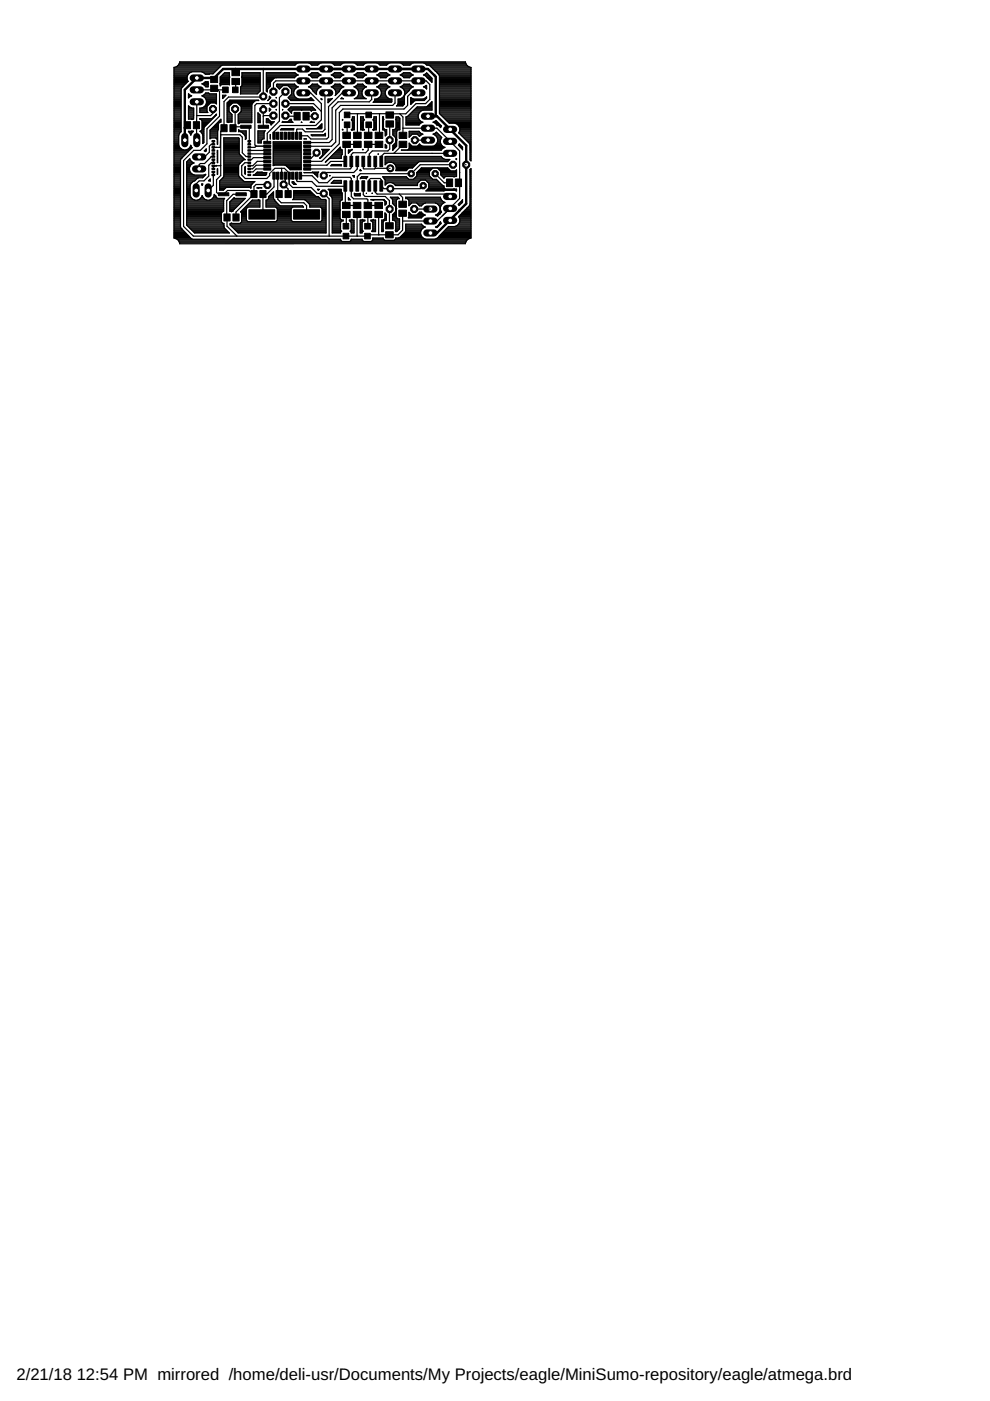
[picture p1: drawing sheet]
<svg xmlns="http://www.w3.org/2000/svg" width="210mm" height="297mm" viewBox="0 0 210 297" stroke-linecap="round" stroke-linejoin="round" font-family="sans-serif">
<defs><g id="words">
<g font-size="3.5">
<text x="3.5" y="292.5">2/21/18</text>
<text x="16.3" y="292.5">12:54 PM mirrored /home/deli-usr/Documents/My Projects/eagle/MiniSumo-repository/eagle/atmega.brd</text>
</g>
</g></defs>
<g fill="#000" stroke="#000" stroke-width=".21">
<path d="M44.7 16.2h1.4v1.3h-1.4zM44.7 18.1h1.4v1.3h-1.4zM47.2 18.5h1.2v1.1h-1.2zM49.3 18.5h1.2v1.1h-1.2zM49.2 14.7h1.6v1.3h-1.6zM49.2 16.6h1.6v1.3h-1.6zM39.1 25.8h1.3v1.5h-1.3zM41 25.8h1.3v1.5h-1.3zM44.9 36.9h.6v.3h-.6zM44.9 36.3h.6v.3h-.6zM44.9 35.6h.6v.3h-.6zM44.9 35h.6v.3h-.6z"/>
<path d="M44.9 34.4h.6v.2h-.6zM44.9 33.7h.6v.3h-.6zM44.9 33h.6v.3h-.6zM44.9 32.4h.6v.3h-.6zM44.9 31.7h.6v.3h-.6zM44.9 31.1h.6v.3h-.6zM44.9 30.5h.6v.3h-.6zM44.9 29.8h.6v.3h-.6zM46.8 26.4h1.4v1.5h-1.4zM48.7 26.4h1.4v1.5h-1.4zM52.6 36.9h.5v.3h-.5zM52.6 36.3h.5v.3h-.5z"/>
<path d="M52.6 35.6h.5v.3h-.5zM52.6 35h.5v.3h-.5zM52.6 34.4h.5v.2h-.5zM52.6 33.7h.5v.3h-.5zM52.6 33h.5v.3h-.5zM52.6 32.4h.5v.3h-.5zM52.6 31.7h.5v.3h-.5zM52.6 31.1h.5v.3h-.5zM52.6 30.5h.5v.3h-.5zM52.6 29.8h.5v.3h-.5zM51 26.6h2.2v.6h-2.2zM54.7 26.6h2.2v.6h-2.2z"/>
<path d="M55.9 35.6h1.5v.5h-1.5zM55.9 34.8h1.5v.5h-1.5zM55.9 34h1.5v.5h-1.5zM55.9 33.2h1.5v.5h-1.5zM55.9 32.4h1.5v.5h-1.5zM55.9 31.6h1.5v.5h-1.5zM55.9 30.8h1.5v.5h-1.5zM55.9 30h1.5v.5h-1.5zM57.8 36.5h.6v1.5h-.6zM57.8 28h.6v1.5h-.6zM58.6 36.5h.5v1.5h-.5zM58.6 28h.5v1.5h-.5z"/>
<path d="M59.5 36.5h.5v1.5h-.5zM59.5 28h.5v1.5h-.5zM60.2 36.5h.5v1.5h-.5zM60.2 28h.5v1.5h-.5zM61 36.5h.6v1.5h-.6zM61 28h.6v1.5h-.6zM61.8 36.5h.5v1.5h-.5zM61.8 28h.5v1.5h-.5zM62.7 36.5h.5v1.5h-.5zM62.7 28h.5v1.5h-.5zM62.3 23.8h1.3v1.6h-1.3zM63.4 36.5h.5v1.5h-.5z"/>
<path d="M63.4 28h.5v1.5h-.5zM64.2 23.8h1.4v1.6h-1.4zM64.4 30h1.5v.5h-1.5zM64.4 30.8h1.5v.5h-1.5zM64.4 31.6h1.5v.5h-1.5zM64.4 32.4h1.5v.5h-1.5zM64.4 33.2h1.5v.5h-1.5zM64.4 34h1.5v.5h-1.5zM64.4 34.8h1.5v.5h-1.5zM64.4 35.6h1.5v.5h-1.5zM72.9 33.1h.6v2.2h-.6zM72.9 38.3h.6v2.2h-.6z"/>
<path d="M73 25.9h1.2v1.2h-1.2zM73 23.8h1.2v1.2h-1.2zM72.7 30h1.6v1.3h-1.6zM72.7 28h1.6v1.4h-1.6zM74.2 33.1h.6v2.2h-.6zM74.2 38.3h.6v2.2h-.6zM75.5 33.1h.6v2.2h-.6zM75.5 38.3h.6v2.2h-.6zM75 30h1.6v1.3h-1.6zM75 28h1.6v1.4h-1.6zM76.7 33.1h.6v2.2h-.6zM76.7 38.3h.6v2.2h-.6z"/>
<path d="M78 33.1h.6v2.2h-.6zM78 38.3h.6v2.2h-.6zM77.6 25.9h1.2v1.2h-1.2zM77.6 23.8h1.2v1.2h-1.2zM77.3 30h1.6v1.3h-1.6zM77.3 28h1.6v1.4h-1.6zM79.3 33.1h.6v2.2h-.6zM79.3 38.3h.6v2.2h-.6zM80.5 33.1h.6v2.2h-.6zM80.5 38.3h.6v2.2h-.6zM79.5 30h1.7v1.3h-1.7zM79.5 28h1.7v1.4h-1.7z"/>
<path d="M81.8 25.6h1.6v1.3h-1.6zM81.8 23.7h1.6v1.3h-1.6zM84.6 30h1.6v1.3h-1.6zM84.6 28h1.6v1.4h-1.6zM94.7 38h1.3v1.6h-1.3zM96.5 38h1.4v1.6h-1.4zM46.3 40.9h2.2v.6h-2.2zM47.5 45.4h1.3v1.4h-1.3zM49.4 45.4h1.3v1.4h-1.3zM50 40.9h2.2v.6h-2.2zM53.2 40.4h1.3v1.5h-1.3zM55.1 40.4h1.3v1.5h-1.3z"/>
<path d="M52.8 44.5h5.5v2h-5.5zM58.5 40.4h1.3v1.5h-1.3zM60.4 40.4h1.3v1.5h-1.3zM62.3 44.5h5.5v2h-5.5zM72.7 47.4h1.2v1.2h-1.2zM72.7 49.5h1.2v1.2h-1.2zM72.6 42.9h1.6v1.3h-1.6zM72.6 44.8h1.6v1.3h-1.6zM74.9 42.9h1.6v1.3h-1.6zM74.9 44.8h1.6v1.3h-1.6zM77.3 47.4h1.2v1.2h-1.2zM77.3 49.5h1.2v1.2h-1.2z"/>
<path d="M77.2 42.9h1.6v1.3h-1.6zM77.2 44.8h1.6v1.3h-1.6zM79.5 42.9h1.6v1.3h-1.6zM79.5 44.8h1.6v1.3h-1.6zM81.8 47.2h1.6v1.3h-1.6zM81.8 49.1h1.6v1.3h-1.6zM84.6 42.7h1.6v1.3h-1.6zM84.6 44.6h1.6v1.3h-1.6z"/>
</g>
<g fill="none" stroke="#000" stroke-width=".21">
<path d="M45.2 31.2h.5M45.2 35.1h.7v.1M52.9 32.6h.1M52.9 35.8h.2M52.9 30.5h.1M52.9 30.4h.1M52.9 30.3h.1M52.9 30.1h.1M52.9 30h.1M52.9 30v.6M54.3 31h2.4M56.3 34.2h.4"/>
<path d="M57.9 36l-.7 .8M59.8 37.1l-.1 .2M61.3 37.3v1.7M61.4 36.7l-.1 .6M65.1 33.4l.1 .1M65.1 35.8h.2M65.1 35h.2M73.2 39v.4M78.3 38.1v.5M46.8 41.2h.6M73.2 43.3l.3 .3M90 44.2l.1 .1"/>
</g>
<g fill="none" stroke="#000" stroke-width=".25">
<path d="M36.9 18.4h1.9M36.9 19.9h1.5M36.9 19.7h1.5M36.9 15.7h3M36.9 19.5h1.5M36.9 19.3h1.5M36.9 19.1h1.5M36.9 18.8h1.5M36.9 18.6h1.6M36.9 18.2h2.1M36.9 17.9h2.3M36.9 17.7h2.5"/>
<path d="M36.9 17.5h2.7M36.9 17.3h3M36.9 17.1h2.9M36.9 16.8h2.8M36.9 16.6h2.8M36.9 16.4h2.8M36.9 16.2h2.8M36.9 16h2.9M36.9 15.5h3.3M36.9 15.3h3.7M36.9 15.1h8.8M36.9 14.8h9.1"/>
<path d="M36.9 14.6h9.3M36.9 14.4h9.5M37.3 14.2h9.3M37.7 13.9h9.2M37.9 13.7h24.7M38 13.5h24.9M38.1 13.3h60.6M38.5 18.6l-.1 .3v9M39.9 17.3h.1M39.9 17.3l-1.4 1.3M40 19.9l.6 .4-.6 .5zM40 19.9h.1"/>
<path d="M42.8 17.8l.7-.5h.6v1.1h-.5zM42.9 15.3h2.6M42.9 17.7h1.2M43.2 17.9h.9M43.3 15.5h2M43.3 17.5h.8M43.4 19.9h2.5v2.1l-.2-.2h-1.1l-.7 .8M43.4 18.2h.7M44.4 19.9l-.2-.2h-.6l-.4 .5-.4 .1a1.31 1.31 0 0 1 1 1.5 1.31 1.31 0 0 1-1.4 1.1v1h1.7l-.2-.3v-1M46.2 19l.3 .4v5.2l-2.6 2.7v3.2l-1.4 1.4h-1.4l-2.2 2.1v14l2.1 2.1h36.9l.3-.3h6.2l1-1v-3.6M46.7 14.2l-1.6 1.5h-1.6l-.8-.5h-2a1.33 1.33 0 0 0-.8 2.1M46.7 17.7h1.9"/>
<path d="M46.7 18.2h.1M46.7 17.9h.2M46.7 17.5h1.9M46.7 17.3h1.9M46.7 17.1h1.9M46.7 16.8h1.9M46.7 16.6h1.9M46.7 16.4h2M46.9 13.9l-.2 .3M46.9 16.2h1.7M47.1 16h1.5M47.3 15.7h1.3"/>
<path d="M47.5 15.5h1.1M47.6 18.9l.2 .1h-2.1l-.3-.3-.3 .3h-3.4M48.6 17.9h.1M48.6 16.4v-1h-1l-.9 .9v1.9M48.6 18l-1.6-.1-.3 .3M48.6 16.4v1.6M49.8 15.4h.2M50 17.3l-.1 1.7M51 19.7h3.7M51 19.5h3.9M51 19.3h4.2M51 19.1h4.2"/>
<path d="M51 18.8h4.2M51 18.6h4.2M51.1 18.4h4.1M51.3 18.2h3.9M51.3 16.4h3.9M51.3 16.4v-1h3.9v3.9M51.3 16.4v1.8M51.3 18.2l-.3 .2v1.5h3.5l.7-.6M51.3 15.7h3.9M51.3 17.9h3.9M51.3 17.7h3.9M51.3 17.5h3.9"/>
<path d="M51.3 17.3h3.9M51.3 17.1h3.9M51.3 16.8h3.9M51.3 16.6h3.9M51.3 16.2h3.9M51.3 16h3.9M51.3 15.5h3.9M55.8 14.6v6h-7.3l-1 .9v5.7l-.7 .7v9.3l-.9 .9v2.7l.5 .4h.4M56.5 18.4h.7M56.5 15.7h6.4M56.5 19.3h.2M56.5 19.1h.2"/>
<path d="M56.5 18.8h.2M56.5 18.6h.5M56.5 18.2h.8M56.5 17.9h.8M56.5 17.7h.8M56.5 17.5h.8M56.5 17.3h.9M56.5 17.1h1.1M56.5 16.8h1.4M56.5 16.6h1.6M56.5 16.4h6M56.5 16.2h6.2"/>
<path d="M56.5 16h6.6M56.5 15.5h6.1M57.4 17.3l-.1 1-.6 .6v.6l-.2-.2M58 19.4v-1.7l.5-.6h31.9l.7 .8v3.2l-.9 .9h-2l-2.2 2.1h-12.1l-.3 .3M58.1 16.6l4.3-.1 .4-.4 .4-.2-.7-.5h-6v3.9M58.1 16.6l-.7 .7M58.6 18.2h1.3M58.6 17.9h3.9M58.8 18.4h.9M59 18.6h.5M59.2 18.8h.1M60.5 19.4l-1.3 1.3v5l-2.5 2.6v1.9"/>
<path d="M61.1 18.2h1.6M61.3 18.4h1.9M61.5 18.6h1.3M61.7 18.8h.9M61.8 19.9h.5M61.8 19.7h.5M61.8 19.5h.5M61.8 19.3h.5M61.8 19.1h.6M62.8 18.6l.4-.2-.4-.2-.4-.4-3.8 .1v.4l.6 .6 .8-.8h1l.8 .8v1.1l-.7 .7 .6 .6h4.8l-.6-.6-.6 .3h-2l-.8-.6M62.8 18.6a1.32 1.32 0 0 0-.3 1.8M63.3 13.3l-.8 .5h-15.3l-.3 .1"/>
<path d="M64.3 19.7h1.5l2.3 2.3v3.4l-1.2 1.2h-7.5l-1.3 1.3v.9M65.3 13.3l.8 .5h1.3l.7-.5M65.4 15.9l.7-.5h1.3l.7 .5-.5 .2-.3 .4h-1.1l-.4-.4zM65.5 18.4h2.5M65.6 16h2.3M65.8 15.7h1.9M65.8 13.5h1.9M65.8 18.6l-.4-.2 .4-.2 .4-.4h1.1l.3 .4 .5 .2-.5 .2M65.8 18.6l1.3 1.4a1.32 1.32 0 0 1 .5-1.4M65.8 18.6h1.8M65.9 18.2h1.7M65.9 16.2h1.6"/>
<path d="M66 15.5h1.4M66 13.7h1.4M66.1 18.8h1.3M66.1 17.9h1.3M66.2 16.4h1.1M66.2 19.1h1M66.4 19.3h.8M66.6 19.5h.5M66.8 19.7h.3M67 19.9h.1M69.2 19.7l-.3 .2v7.5l-.5 .5h-3.7l-.6-.5h-1.1l-.1 1.4M70.2 13.3l.8 .5h1.2l.8-.5"/>
<path d="M70.2 15.9l.8-.5h1.2l.7 .5-.4 .2-.4 .4h-1.1zM70.3 18.4h2.5M70.4 16h2.3M70.6 15.7h1.9M70.6 13.5h1.9M70.6 18.6a1.24 1.24 0 0 1 .5 1.7l1.4-1.7M70.6 18.6l-.4-.2 .8-.6h1.1l.4 .4 .4 .2-.4 .2M70.7 18.6h1.8M70.7 18.2h1.7M70.8 16.2h1.6M70.8 15.5h1.5M70.8 13.7h1.5"/>
<path d="M70.9 18.8h1.3M71 17.9h1.2M71 16.4h1.1M71.1 19.1h1M71.1 19.3h.9M71.2 19.9h.2M71.2 19.7h.4M71.2 19.5h.6M74 19.7h-1.4l-2.9 2.9v6.5l-.4 .4h-3.4l-.7-.7h-1.5M75 13.3l.8 .5h1.2l.8-.5M75.1 15.9l.7-.5h1.2l.7 .5-.4 .2-.4 .4h-1zM75.1 18.4h2.5"/>
<path d="M75.2 16h2.4M75.4 15.7h1.9M75.4 13.5h1.9M75.5 18.6l-.4-.2 .8-.6h1l.4 .4 .4 .2-.4 .2M75.5 18.6a1.3 1.3 0 0 1 .3 1.8M75.5 18.6h1.8M75.5 18.2h1.7M75.6 16.2h1.6M75.7 15.5h1.4M75.7 13.7h1.4M75.7 18.8h1.4M75.8 17.9h1.2"/>
<path d="M75.8 16.4h1.2M75.9 19.1h1M76 19.3h.8M76 19.9h.8M76 19.7h.8M76 19.5h.8M77.3 18.6a1.3 1.3 0 0 0-.6 1.3 1.3 1.3 0 0 0 1 1h-2.6l.7-.5M78.8 19.7v1.4l-.5 .5h-6.6l-1.3 1.3v6.7l-.6 .6h-4.7M79.8 13.3l.8 .5h1.3l.4-.3M79.9 15.9l.7-.5h1.3l.8 .5-.4 .2-.4 .4h-1.2zM79.9 18.4h2.7M80 16h2.5"/>
<path d="M80.3 15.7h2M80.3 13.5h2M80.3 18.6a1.3 1.3 0 0 1 .4 1.8M80.3 18.6l-.4-.2 .8-.6h1.2l.4 .4 .4 .2a1.32 1.32 0 0 0-.8 2M80.3 18.6h1.9M80.4 18.2h1.8M80.4 16.2h1.7M80.5 15.5h1.5M80.5 13.7h1.5M80.5 18.8h1.5M80.6 17.9h1.4M80.6 16.4h1.3"/>
<path d="M80.7 19.1h1.2M80.8 19.3h.9M80.9 19.9h.8M80.9 19.7h.8M80.9 19.5h.8M82.7 13.3l-.4 .2M83.8 19.7l.1 .1-.1 .1v1.9l-.6 .6h-11l-1 1v6.7l-.9 .9h-5.2M84.8 13.3l.4 .2M84.8 15.9l.8-.5h1.3l.7 .5-.4 .2-.4 .4h-1.2zM84.9 18.4h2.6M85 16h2.5M85.2 15.7h2"/>
<path d="M85.2 13.5h2M85.2 18.6l-.4-.2 .8-.6h1.2l.4 .4 .4 .2-.4 .2M85.2 18.6a1.3 1.3 0 0 1 .4 1.8M85.3 18.6h1.9M85.3 18.2h1.8M85.4 16.2h1.7M85.4 15.5h1.6M85.4 13.7h1.6M85.5 18.8h1.5M85.6 17.9h1.3M85.6 16.4h1.3M85.6 19.1h1.2"/>
<path d="M85.7 19.3h1M85.8 19.9h.2M85.8 19.7h.4M85.8 19.5h.6M87.2 18.6l-1.5 1.7v1.8l-.3 .4h-1.3l.3-.5v-1l.8-.2 .4-.4M87.7 13.3l-.8 .5h-1.3l-.4-.3M88.7 19.7h-1.5l-.8 .7v2l-.7 .7h-13l-.8 .8v6.6l-3.7 3.7h-3.1M89.7 13.3l.8 .5 .7 .1M89.9 18.4h.5M89.9 16h1.1M90.2 15.7h.5M90.2 13.5h8.6"/>
<path d="M90.2 18.6h.2M90.3 18.2h.1M90.3 16.2h.9M90.4 15.5h.1M90.4 13.7h8.5M90.4 18.2v-.1l-.6 .3 .4 .2M90.4 18.2v.7l-.2-.3M90.4 18.8h.1M90.5 16.4h.9M90.7 16.6l-.9-.7 .7-.4 1.1 1.1M90.7 16.6l.9 .9v-.9M90.7 16.6h.9"/>
<path d="M91 16.8h.6M91.2 13.9l1.5 1.6M91.2 17.1h.4M91.2 13.9h7.9M91.4 14.2h8.1M91.4 17.3h.2M91.6 14.4h8.3M91.8 14.6h8.1M92.1 14.8h7.8M92.1 15.8v.2M92.3 15.1h7.6M92.6 15.3h7.3"/>
<path d="M92.7 15.5l.1 .1M92.7 15.5h7.2M92.8 15.6l.4 .5v8l2 2h1.3a1.33 1.33 0 0 1 .8 2.1M92.8 15.6h.1M93 15.7h6.9M93.1 16h6.8M93.2 18.4h6.7M93.2 19.9h6.7M93.2 19.7h6.7M93.2 19.5h6.7M93.2 19.3h6.7M93.2 19.1h6.7"/>
<path d="M93.2 18.8h6.7M93.2 18.6h6.7M93.2 18.2h6.7M93.2 17.9h6.7M93.2 17.7h6.7M93.2 17.5h6.7M93.2 17.3h6.7M93.2 17.1h6.7M93.2 16.8h6.7M93.2 16.6h6.7M93.2 16.4h6.7M93.2 16.2h6.7"/>
<path d="M98.9 13.7l.4 .4 .6 .2v19.8l-.2-.2v-3.2l-.2-.3-2.2-2.2M98.9 13.7l-.2-.6h-60.6a1.29 1.29 0 0 1-1.2 1.2v36.2a1.28 1.28 0 0 1 1.2 1.2h60.6l.2-.6M36.9 36.8h1.4M36.9 36.6h1.4M36.9 34.2h1.4M36.9 32.6h2.5M36.9 30.6h1M36.9 33.3h1.9M36.9 35.1h1.4M36.9 38.4h1.4M36.9 29.7h1M36.9 32.4h2.7"/>
<path d="M36.9 39.5h1.4M36.9 37.3h1.4M36.9 26.6h1.5M36.9 27.9h1.5M36.9 22.4h1.5M36.9 24.8h1.5M36.9 27.5h1.5M36.9 34.6h1.4M36.9 20.2h1.5M36.9 29.3h1M36.9 37.5h1.4M36.9 38.2h1.4"/>
<path d="M36.9 31.7h1.9M36.9 26h1.5M36.9 34.4h1.4M36.9 27.3h1.5M36.9 23.9h1.5M36.9 27.7h1.5M36.9 25.3h1.5M36.9 36.2h1.4M36.9 21.3h1.5M36.9 26.2h1.5M36.9 39.9h1.4M36.9 39.7h1.4"/>
<path d="M36.9 39.3h1.4M36.9 39.1h1.4M36.9 38.8h1.4M36.9 38.6h1.4M36.9 37.9h1.4M36.9 37.7h1.4M36.9 37h1.4M36.9 36.4h1.4M36.9 35.9h1.4M36.9 35.7h1.4M36.9 35.5h1.4M36.9 35.3h1.4"/>
<path d="M36.9 34.8h1.4M36.9 34h1.4M36.9 33.7h1.5M36.9 33.1h2.1M36.9 32.8h2.3M36.9 32.2h3M36.9 31.9h3.2M36.9 31.5h1.5M36.9 31.3h1.2M36.9 31.1h1.1M36.9 30.8h1M36.9 30.4h1"/>
<path d="M36.9 30.2h1M36.9 30h1M36.9 29.5h1M36.9 29.1h1M36.9 28.8h1M36.9 28.6h1M36.9 28.4h1.1M36.9 28.2h1.2M36.9 27.1h1.5M36.9 26.8h1.5M36.9 26.4h1.5M36.9 25.7h1.5"/>
<path d="M36.9 25.5h1.5M36.9 25.1h1.5M36.9 24.6h1.5M36.9 24.4h1.5M36.9 24.2h1.5M36.9 23.7h1.5M36.9 23.5h1.5M36.9 23.3h1.5M36.9 23.1h1.5M36.9 22.8h1.5M36.9 22.6h1.5M36.9 22.2h1.5"/>
<path d="M36.9 21.9h1.5M36.9 21.7h1.5M36.9 21.5h1.5M36.9 21.1h1.5M36.9 20.8h1.5M36.9 20.6h1.5M36.9 20.4h1.5M38.4 27.9l-.5 .8v2a1.31 1.31 0 0 0 1.2 1.1 1.31 1.31 0 0 0 1.3-1l.3 .5M38.6 33.5l-.3 .4v14.2M38.6 33.5h-1.7M39.6 36.8h1.1M39.6 36.6h.8"/>
<path d="M39.6 35.1h.8M39.6 38.4h1.6M39.6 39.5h.7M39.6 37.3h3.8M39.6 34.6h1.4M39.6 37.5h3.6M39.6 38.2h1.9M39.6 31.7h.7M39.6 34.4h1.2M39.6 36.2h.6M39.6 39.9h.7M39.6 39.7h.7"/>
<path d="M39.6 39.3h.7M39.6 39.1h.8M39.6 38.8h1M39.6 38.6h1.2M39.6 37.9h2.1M39.6 37.7h2.4M39.6 37h1.5M39.6 36.4h.7M39.6 35.9h.6M39.6 35.7h.6M39.6 35.5h.6M39.6 35.3h.7"/>
<path d="M39.6 34.8h1M39.7 34.2h.8M40 24.8h1.1M40 20.2h.3M40 23.9h1.1M40 22.4l.7 .5h.4l-.1 2.4h-1zM40 27.8l1 .1-.4 .3-.2 .4zM40 34h.3M40 25.1h1M40 24.6h1.1M40 24.4h1.1M40 24.2h1.1"/>
<path d="M40 23.7h1.1M40 23.5h1.1M40 23.3h1.1M40 23.1h1.1M40 22.8h.6M40 22.6h.2M40 20.6h.1M40 20.4h.5M40 27.9h.9M40 31.5h.5M40.2 33.7h.1M40.2 31.3h.5"/>
<path d="M40.2 28.2h.5M40.3 31.1h.3M40.3 28.4h.3M40.4 30.8h.1M40.4 28.6h.1M40.5 31.5l-1.9 2M40.5 31.5h.1M40.6 25.3h.2M40.7 31.3l-.2 .2M40.7 31.3h.1M40.7 34.4l.4 .1a1.31 1.31 0 0 0-1 1.4 1.31 1.31 0 0 0 1.1 1.2h2.4M40.7 34.4l-.5-.7-.6 .6v13.4"/>
<path d="M41.7 24.5v5.2M41.7 21.6v2.9M42.4 23.7h1.5M42.4 23.5h1.5M42.4 23.3h1.5M42.4 23.1h1.5M42.5 25.3l.3 .3v1.9M42.5 27.9h.7M42.6 27.7h.6M42.8 39h.2l-.1 .3zM42.8 39.1h.2M42.8 28.2h.4"/>
<path d="M42.8 25.5h1.9M42.8 26.6h.8M42.8 27.5h.4M42.8 26h1.5M42.8 27.3h.4M42.8 26.2h1.3M42.8 27.1h.5M42.8 26.8h.6M42.8 26.4h1.1M42.8 25.7h1.7M42.9 39.3h.1M42.9 28.4h.3"/>
<path d="M42.9 22.8h1M43 20.4h2.9M43 28.6h.2M43 29.7h.2M43 29.3h.2M43 30.4h.1M43 30.2h.2M43 30h.2M43 29.5h.2M43 29.1h.2M43 28.8h.2M43.2 20.2h2.7"/>
<path d="M43.3 22.6h.6M43.3 20.6h2.6M43.3 31.9h.4M43.4 37h.2M43.5 22.4h.6M43.6 20.8h2.3M43.6 31.7h.1M43.6 37.1l-.6 .6-1.1 .1-1.4 1.1-.2 .5v2a1.31 1.31 0 0 0 1.3 1.1 1.31 1.31 0 0 0 1.3-1 1.3 1.3 0 0 0 1.4 1 1.3 1.3 0 0 0 1.1-1.3l.4 .5M43.6 22.2h.7M43.7 21.1h2.2M43.7 31.6l-.1 .5-.3-.1zM43.8 21.3h2.1"/>
<path d="M43.8 21.9h.7M43.8 21.7h2.1M43.8 21.5h2.1M44.2 38.3l.4-.3v.4zM44.4 38.2h.2M44.5 38.4h.1M44.5 27.9h1.6M44.5 29.3h1.6M44.5 27.7h1.7M44.5 29.1h1.6M44.5 28.8h1.6M44.5 28.6h1.6"/>
<path d="M44.5 28.4h1.6M44.5 28.2h1.6M44.6 27.5h1.6M44.9 33.2l-1.5 1.5h-.9l-.3 .2v.9M44.9 27.3h1.4M45 25.3l-2.6-.1h2.4l1.1-1v.2l-2.6 2.5-.1 3.3-.2 .2v-1.7l-.2-.5-.4-.4 .4-.3M45 25.1h.2M45.1 27.1h1.2M45.1 23.1v.9l-.5 .5h-2.9M45.2 32.6v.6h-.5M45.2 35.1l.7 .1M45.2 30v.6h-.4l-.4 .4v1.3l-1 1h-1.2"/>
<path d="M45.2 33.8v.7h-.4l-.5 .6v2.2l-1.1 1.1h-1l-.6 .6v1.4M45.2 35.1v.7M45.2 36.4v2.9l-1.1 1.1M45.3 24.8h.1M45.3 26.8h1M45.5 24.6h.1M45.5 26.6h.8M45.7 24.4h.2M45.7 24.4h.1M45.7 26.4h.6M45.8 21.9h.1M45.9 31.2v.1"/>
<path d="M46 26.2h.4M46 29.5h.1M46.1 36.8h.1M46.1 36.6h.1M46.1 34.2h.1M46.1 32.6h.1M46.1 31.9v2.6zM46.1 35.8v1.2zM46.1 33.3h.1M46.1 29.7h.1M46.1 32.4h.1M46.1 34.4h.1"/>
<path d="M46.1 36.2h.1M46.1 33.5h.1M46.1 36.4h.1M46.1 35.9h.1M46.1 34h.1M46.1 33.7h.1M46.1 33.1h.1M46.1 32.8h.1M46.1 32.2h.1M46.1 31.9h.1M46.1 30.4h.1M46.1 30.2h.1"/>
<path d="M46.1 30h.1M46.1 34.5h.1M46.2 26h.4M46.2 27.5l-.1 3.1v-1l-.3-.3M46.2 27.5l.1-1.3 .5-.3v-.6l-2.3 2.3v1.8l.2-.1M46.4 25.7h.4M46.6 38.4v1.9h.7l.8-.6h4.7M46.6 38.4h5M46.6 39.5h6.6M46.6 39.9h1.1M46.6 39.7h6.1M46.6 39.3h6.7"/>
<path d="M46.6 39.1h6.8M46.6 38.8h7M46.6 38.6h7.3M46.6 25.5h.2M46.7 31.2h-1.5v.7M46.8 38.2h4.6M46.8 28.6h4.1l.5 .5v3.3l.8 .8h.7M46.8 35.1h-1.6M47 37.9h4.2M47.2 20.2h.7l-.7 .7zM47.2 20.8h.1M47.2 20.6h.3"/>
<path d="M47.2 20.4h.5M47.2 37.7h3.7M47.4 37.5h3.3M47.5 36.8h3.1M47.5 36.6h3.1M47.5 34.2h3.8M47.5 32.6h3.3M47.5 30.6h3.2M47.5 33.3h3.8M47.5 35.1h3.1M47.5 29.7h3.2M47.5 32.4h3.2"/>
<path d="M47.5 37.3h3.1M47.5 34.6h3.4M47.5 29.3h3.1M47.5 31.7h3.2M47.5 34.4h3.6M47.5 36.2h3.1M47.5 33.5h4.1M47.5 37h3.1M47.5 36.4h3.1M47.5 35.9h3.1M47.5 35.7h3.1M47.5 35.5h3.1"/>
<path d="M47.5 35.3h3.1M47.5 34.8h3.2M47.5 34h4M47.5 33.7h4.3M47.5 33.1h3.6M47.5 32.8h3.4M47.5 32.2h3.2M47.5 31.9h3.2M47.5 31.5h3.2M47.5 31.3h3.2M47.5 31.1h3.2M47.5 30.8h3.2"/>
<path d="M47.5 30.4h3.2M47.5 30.2h3.2M47.5 30h3.2M47.5 29.5h3.2M48.2 22.4h.6M48.2 24.8h1M48.2 23.9h.7M48.2 25.3h1M48.2 25.7h1M48.2 25.5h1M48.2 25.1h1M48.2 24.6h1"/>
<path d="M48.2 24.4h1M48.2 24.2h.9M48.2 23.7h.4M48.2 23.5h.4M48.2 23.3h.4M48.2 23.1h.4M48.2 22.8h.4M48.2 22.6h.4M48.2 22.2h.8M48.2 21.9h1M48.2 21.7h5.5M48.4 26h.1"/>
<path d="M48.5 21.5h5.5M48.6 22.6v1l.6 .7v1.6l-.7 .1M48.6 22.6l.7-.8h1.1l.7 .8M48.7 21.3h6.1M48.7 21.3l-.5 .5v4.1l.3 .1M49.4 27.2l.3-.3 3.2-.1v3.2M49.8 23.1v3.6l-.3 .3M50.5 21.9h3M50.5 24.8h2.9M50.5 26h2.9M50.5 25.3h2.9M50.5 25.7h2.9"/>
<path d="M50.5 25.5h2.9M50.5 25.1h2.9M50.5 24.6h2.9M50.5 24.4h2.9M50.5 26.2h.2M50.6 27.7h1.6v1.7l-.2 .2-.1-.9-.5-.5M50.6 35.1l1-1.2 .4-.1-1.3-1.3v-3.1l-.1-.2h-3.1v8.1l-.9 1.1M50.6 35.1v2.1l1 1.2M50.6 26.2h.1M50.6 24.2h2.8M50.7 22.2h2.7M50.8 27.7l-.2-.2v.4h.4l.4 .3"/>
<path d="M50.8 23.9h2.6M50.9 22.4h2.5M51.1 27.9h1.1M51.1 23.7h2.3M51.1 22.6v1l-.6 .7 .1 1.9M51.1 23.5h2.3M51.1 23.3h2.3M51.1 23.1h2.3M51.1 22.8h2.3M51.1 22.6h2.3M51.4 34.1h.1M51.4 28.2h.8"/>
<path d="M51.5 38.2h.1M51.6 28.4h.6M51.6 38.4l2.4 .1h-.1a1.3 1.3 0 0 0-.7 1.4M51.8 28.6h.4M51.9 36.6h.1M51.9 36.2h.1M51.9 36.4h.1M51.9 35.9h.1M51.9 35.7h.1M51.9 35.5h.1M51.9 36.8h.1M52 28.8h.2"/>
<path d="M52 29.3h.2M52 35.3v1.6l-.1-.1v-1.3zM52 29.5h.1M52 29.1h.2M52.8 39.7l.4 .2M52.8 39.7h.4M52.8 30.6h.1M52.9 34.5h-1l-.7 .7v1.9l.8 .7h4.6l.6-.6v-.4M52.9 32.6h3.8M53.2 39.9h.1M53.9 37h2.5M54.2 36.8h2.3"/>
<path d="M54.3 31l-.3 .2h-1.1M54.3 31h2M54.4 36.6h2.2l-.1 .4-.2 .2h-2.6l.9-.7h1l.1 .1M54.5 39.8l1 .1h-.7M54.5 39.9h.3M54.5 39.8v.1M54.7 29.7h.7M54.7 27.9h1.4M54.7 24.8h.5M54.7 29.3h1.3M54.7 26h.5M54.7 27.7h1.5l-.2 .4v1.3h-.3l-.3 .4v.5h-.7z"/>
<path d="M54.7 23.9h.1M54.7 23.9l.5 .5v1.6h-.5zM54.7 25.3h.5M54.7 25.7h.5M54.7 30.2h.7M54.7 30h.7M54.7 29.5h.9M54.7 29.1h1.3M54.7 28.8h1.3M54.7 28.6h1.3M54.7 28.4h1.3M54.7 28.2h1.3"/>
<path d="M54.7 25.5h.5M54.7 25.1h.5M54.7 24.6h.5M54.7 24.4h.4M54.7 24.2h.2M54.8 21.3l-.8 .1-.6 .8v3.8h-2.6l-.2 .2M54.8 39.9h.1M55.2 26h.1M55.8 23.2v3.7M56.3 34.2h-1.8l-.9 .9h-.7M56.5 25.2h.3l.6 .6h.8l-.7 .7-.4-.5h-.6zM56.5 26h1.5"/>
<path d="M56.5 25.3h.4M56.5 25.7h.9M56.5 25.5h.6M56.7 31.8l-3.8 .1M56.7 35.8h-2.4l-.6 .6h-.8M56.7 35h-2.4l-.7 .8h-.7M56.7 33.4h-3l-.4 .4h-.4M56.7 39.2l-.1-.1h-2.3l-.5 .5v1.5M56.8 21.3h.1M57 21.1h.1M57.1 22.9l.3 .3-.3 .4zM57.1 20.4l.3 .3-.6 .6 .3-.3z"/>
<path d="M57.1 23.5h.1M57.1 23.3h.3M57.1 23.1h.1M57.1 20.8h.2M57.1 20.6h.2M57.3 29.3h.1M57.3 26.2h.5M57.3 29.1h.1M57.3 28.8h.1M57.3 28.6h.1M57.3 28.5v.9M57.5 26.4h.1"/>
<path d="M57.9 36l.4-.3h2l1.1 1M57.9 34.2h6M57.9 32.6h6M57.9 30.6h6M57.9 33.3h6M57.9 35.1h.2M57.9 30.1h6v5.9h-2.4l-1.1-1-2.5 .1zM57.9 32.4h6M57.9 34.6h6M57.9 31.7h6M57.9 34.4h6M57.9 33.5h6"/>
<path d="M57.9 34.8h6M57.9 34h6M57.9 33.7h6M57.9 33.1h6M57.9 32.8h6M57.9 32.2h6M57.9 31.9h6M57.9 31.5h6M57.9 31.3h6M57.9 31.1h6M57.9 30.8h6M57.9 30.4h6"/>
<path d="M57.9 30.2h6M58 24.5h-2.1l-.1 .1M58 22h-3.6l-.4 .4v8.3l.3 .3M58.1 37.3v2.3l-1.5 1.5h-.8v4.1l-.3 .3M58.6 23.3h.1M58.6 23.2h-.1M58.5 20.7h.1M58.6 23.2v.1M58.9 37.3v5l.7 .7h4.8l.6 .6v1.9M59.6 35.7l.1 1.6M59.7 27.3h2.6v.2h-2.8zM59.7 27.3h2.6"/>
<path d="M59.9 25.8h1.1l.6-.5h.2v.4l.3 .3h-2.3zM59.9 23.2h.1M59.9 25.7v.1M59.9 23.3h.1M60.5 37.3v1.5l-.4 .3 1 1v1M60.5 35.1h3.4M60.5 22h6l1.6 1.6M60.5 24.5l.1 .1h2.4M60.8 35.3h3.1M60.9 35.3h.1M61 35.5h2.9M61.1 23.3h5.7"/>
<path d="M61.1 25.7h.8M61.2 20.6h1.5M61.2 20.8h1.7M61.3 35.7h2.6M61.3 23.1h5.3M61.3 37.3v1.7l.7 .8h4l1.2 1.2h1.4l1.2 1.2v7.9M61.3 23.5h.6M61.4 25.5h.4M61.4 20.4h1M61.4 21.1h4.9M61.5 35.9h2.4M61.5 22.8h4.9"/>
<path d="M61.6 23.7h.2M61.6 20.2h.8M61.7 21.3h4.8M61.8 23.9v.1M61.8 24l-.7-.8 .6-.6h4.5l.7 .8h-.7l-.2 .2-.2-.3h-3.7l-.3 .3v.4M62 38.5h.3l.5 .6h-.5l-.3-.4zM62 38.6h.3M62.1 38.8h.4M62.3 39.1h.4M62.9 37.3v1l.2 .2h3l1 1h6l.1 .1M63.7 37.3h2.4l1.5 1.4h1.8l1.1-1.1h3.7l.3 .2v3.9l.5 .5h2.8l.2 .2v1.2h2.3M63.9 26h.1"/>
<path d="M64.5 29.5h.5M64.9 24.6h1.8M65 27.3h2.1l1.1-1.1v1l-.1 .1zM65.3 35h4M65.7 20.8h.4M65.8 26l.2-.3 .2 .2h.5zM66 23.5h.1M66 28.6h2.5l.5-.3v.5h-2.8zM66 28.6h3M66.1 36.6l.1-.1h1.4l-.2 .2v.8l-1.1-.9M66.7 36.8h.7M66.7 36.9h.1"/>
<path d="M66.9 37h.5M67.1 37.3h.3M67.1 32.4l-1.1 1.1h-.8M67.3 37.5h.1M67.4 27.1h.8M67.4 36.6h-2.9M67.6 26.8h.6M67.8 33.5h.2M67.9 26.6h.3M68 21h.2v.1zM68.1 33.3h.1M68.1 26.4h.1"/>
<path d="M68.2 21.1h.1M68.2 31.7h1.6l-1.9 1.8h-.1l.6-.6v-1zM68.3 31.7h1.5M68.3 33.1h.1M68.4 32.6h.5M68.4 32.4h.7M68.4 32.8h.3M68.4 32.2h.9M68.4 31.9h1.2M68.9 28.4h.1M69 34.4l3.2-3.2v.3l.4 .3-.2 1.8h-2.4zM69.2 34.2h.1"/>
<path d="M69.3 35v.1M69.4 34h.1M69.6 21l.9-.1-.9 .9zM69.6 21.3h.5M69.6 21.7h.1M69.6 21.5h.2M69.6 21.1h.7M69.6 33.7h.1M69.8 33.5h2.6M69.9 37.3h.1M70.1 33.3h2.3M70.2 35.1h2.2"/>
<path d="M70.2 38.8l.6-.6h1.6v.6zM70.2 38.8h2.2M70.3 33.1h2.1M70.4 34.9h2v.3h-2.3zM70.5 38.6h1.9M70.5 32.8h2M70.7 38.4h1.7M70.7 32.6h1.9M71 32.4h1.6M71.1 20.2h.1M71.2 32.2h1.4M71.4 31.9h1.2"/>
<path d="M71.6 31.7h.8M71.9 31.5h.3M72.1 31.3h.1M72.3 20.9l.2-.1 .3 .1zM72.4 20.8h.2M72.5 20.8h.1M72.6 27.4l.1 .1zM72.6 25.3v.2zM73.2 39.4l.1 4M73.6 26.5l-.1 2.2M73.9 32.4h.1M73.9 32.2h.2"/>
<path d="M73.9 31.9h.5M74.1 32.2l-.2 .2M74.1 32.2h.1M74.3 32l.4-.3-.8 .1v.7v-.1M74.3 32l-.2 .2M74.3 32h.1M74.5 27.5l.1 .1 .2-.1M74.6 31.7h.1M74.6 25.5h.5M74.6 25.3h.5M74.7 26.6h.4M74.7 24.8h.4"/>
<path d="M74.7 24.8h.4v2.7h-.6l.2-.2v-1.7l-.2-.2 .2-.2zM74.7 26h.4M74.7 27.3h.4M74.7 26.2h.4M74.7 27.1h.4M74.7 26.8h.4M74.7 26.4h.4M74.7 25.7h.4M74.7 25.1h.4M74.8 37.2h.3v.4zM74.8 37.3h.3M75.1 37.5h.1"/>
<path d="M75.4 20.8h2M75.6 20.6h1.5M75.8 34.2v1.6l-.8 .8h-5.7l-.7 .6M75.8 30.6h-2.3l-.3 .3v3.3h-3.1l-.8 .9M75.8 20.4h1.1M75.9 24.1l-.1 4.6M75.9 20.2h.9M76.4 35.9v.1M76.4 35.9l.2 .3h-.3zM76.4 37.7h1.3M76.5 24.8h.5v.4l.3 .2-.3 .2v1.7l.3 .2h-.8zM76.5 26.6h.5"/>
<path d="M76.5 24.8h.5M76.5 26h.5M76.5 27.3h.5M76.5 25.3h.6M76.5 26.2h.5M76.5 27.1h.5M76.5 26.8h.5M76.5 26.4h.5M76.5 25.7h.5M76.5 25.5h.7M76.5 25.1h.5M76.6 37.5h1.4l-.3 .4h-1.3z"/>
<path d="M76.8 27.5l.1 .1 .1-.1M76.9 31.7h.1zM77 34.2v1.5l.2 .1h2.2l.2-.1M77 39.4v1.9l.4 .4h4.3l.9 .8M77.9 24.1l.3 .3M78.2 26.5l-.1 2.2M79.1 27.5l.1 .1 .1-.1M79.2 25.5h.6M79.2 25.3h.6M79.3 26.6h.5M79.3 24.8h.5M79.3 24.8h.5v2.7h-.7l.2-.2v-1.7l-.2-.2 .2-.2z"/>
<path d="M79.3 26h.5M79.3 27.3h.5M79.3 26.2h.5M79.3 27.1h.5M79.3 26.8h.5M79.3 26.4h.5M79.3 25.7h.5M79.3 25.1h.5M79.3 21.5h3.8M79.4 21.3h3.7M79.5 21.1h3.6M79.6 35.7h2.9l.2 .2"/>
<path d="M79.6 39.4v1.4l.3 .3h15l.5 .6M79.6 34.2v1.5M80.2 32.7h.1M80.2 20.8h2.2M80.3 30.6h-2.2v1.2l-.6 .6h-2.6l-.4 .4v2.8l-.3 .2h-8.9M80.5 24.1l-.2 4.6M80.5 20.6h1.6M80.7 20.4l-.4 .4-.8 .2v.2M80.7 20.4h1.2M80.8 20.2h1M81.1 26.6h.2M81.1 24.8h.2"/>
<path d="M81.1 26h.2M81.1 27.3h.3M81.1 25.3h.2M81.1 26.2h.2M81.1 27.1h.2M81.1 26.8h.2M81.1 26.4h.2M81.1 25.7h.2M81.1 25.5h.2M81.1 25.1h.2M81.4 37.7l.3 .4v1.2a1.3 1.3 0 0 1 2.1 0M81.4 37.7h5"/>
<path d="M81.5 37.9h5.1M81.6 27.7h.4M81.7 34.2h13.3M81.7 33.3h11.9M81.7 38.4h7.3M81.7 34.6h.3M81.7 38.2h10.9M81.7 34.4h7M81.7 33.5h12.1M81.7 39.1h.2M81.7 38.8h.5M81.7 38.6h7.1"/>
<path d="M81.7 34.8h.1M81.7 34h13.5M81.7 33.7h12.5M81.7 27.9h.3M81.7 30.6l.3 .3v.4h-.3zM81.7 31.3h.3M81.7 31.1h.3M81.7 30.8h.2M81.7 28.6h.2M81.7 28.4h.3M81.7 28.2h.3M81.9 20.4l.4 .4 .8 .2-.1 .7h-3.9l.4-.5"/>
<path d="M82 24.1h.1M82 27.5h-.9v-2.7h.2l.1 .5-.1 1.9 .3 .3h.4v1l-.3 .3v-1l-.3-.3M82.4 24.1l.2 .3M82.5 34.4l-.5 .2M82.6 29.7h.1M82.6 26.3v5.3l-.4 .4h-3.3l-.6 .6v1.6M83 34.4l.5 .2M83.2 31.9h.1M83.2 38.8h5.4M83.3 27.9h.8M83.3 31.7h.1M83.3 27.7h.9"/>
<path d="M83.3 31.7l-.1 .2M83.3 31.5h.3M83.3 31.3h.5M83.3 31.1h.8M83.3 28.4h.8M83.3 28.2h.8M83.3 30.8h.8M83.3 28.6h.8M83.5 34.6h5M83.5 34.6l.3 .4 .2 .9M83.5 30.6h.6M83.5 28.8h.6"/>
<path d="M83.6 39.1h4.9M83.7 34.8h4.5M83.8 30.4h.3M83.8 29.1h.3M83.8 39.3h4.7M83.9 35.1h4.1M83.9 27.3h.9M83.9 29.7h.2M83.9 29.3h.2M83.9 30.2h.2M83.9 30h.2M83.9 29.5h.2"/>
<path d="M83.9 25.3h.9M83.9 35.3h3.9M84 26.6h.8M84 26h.8M84 26.2h.8M84 27.1h.8M84 26.8h.8M84 26.4h.8M84 25.7h.8M84 25.5h.8M84 25.1h.8M84 35.9h2.4"/>
<path d="M84 35.7h2.6M84 35.5h3.6M84.1 29.7v1.3l-.9 .9M84.1 22.4h1.3M84.3 22.2h1.4M84.4 27.5l-.3 .3v1.9M84.4 21.3h1.3M84.4 21.9h1.3M84.4 21.7h1.3M84.4 21.5h1.3M84.4 21.1h1.3M84.5 24.8l.3 .3"/>
<path d="M84.5 24.8h-.5v2.4l-.3 .3h-.4v1.1l.6 .6v1l-.6 .6v.9M84.8 24.1l.6 .7v3.9l-.1-.3M84.8 25.1v2.4h-1.5M85.1 20.8h.6M85.4 27.2h7.2l4.9 4.8v10.1l-3.7 3.6M85.4 20.6h.3M85.5 30.7l-.1-.1-1.9 1.9M85.6 20.4h.1M85.7 20.2h.1M86.1 26h3.5M86.1 25.3h2.7M86.1 26.2h3.1"/>
<path d="M86.1 26.4h2.8M86.1 25.7h3.1M86.1 25.5h2.9M86.1 25.1h2.6M86.5 24.6h2.2M86.5 31.7h7.1M86.7 24.4h2M86.7 31.5h7.2M86.8 30.4v1.1l-.4 .3-1.3 .1h8.4l.4-.5 .4-.2-.4-.1M86.8 30.6h.2M86.8 27.9h2.1M86.8 31.3h7.5"/>
<path d="M86.8 31.1h7.1M86.8 30.8h.4M86.8 30.4h.1M86.8 29.1h.1M86.8 28.8h.2M86.8 28.6h.4M86.8 28.4h2.7M86.8 28.2h2.3M86.9 24.2h1.9M87.1 20.7v1.5l1-.9h1.9l.4-.5M87.1 21.3h2.9M87.1 21.9h.2"/>
<path d="M87.1 21.7h.4M87.1 21.5h.6M87.1 21.1h3.1M87.1 20.8h.2M87.1 20.7l.6 .3h2l.7-.5v.3M87.1 20.7h.1M87.2 23.9h1.7M87.4 23.7h1.6M87.6 23.5h1.7M87.8 37.9h3.9M87.8 23.3h3.8M87.9 29.7h2.8"/>
<path d="M88 37.7h3.5M88.1 23.1h3.5M88.2 37.5h3M88.3 22.8h3.3M88.4 36.8h2.7M88.4 36.6h2.7M88.4 37.3h2.7M88.4 36.6l1-1h5.5l.6 .6h1.1l.2-.2v1.4h-2.4l-.3 .3M88.4 36.6v.7l-.7 .7h-1l-.6-.5h-4.9l.2 .2M88.4 37h2.7M88.5 34.5l.4-.2h6l.5-.5h-1l-.5-.2-.4-.4h-11.8v1.7l.3-.3M88.5 34.5l-1.1 1.1h-.7l-.6 .6h-2.2l.1-.3"/>
<path d="M88.5 34.5v.1M88.6 36.4h2.5M88.6 30.8h.7M88.6 28.6h.7M88.7 24.4l.5-.9 .5-.2h1.9v-1.8l-1.2 1.1h-1.9l-2.3 2.2M88.7 24.4a1.31 1.31 0 0 0 1 1.5l-.5 .2-.4 .4h-2.7v-1.7h2.6M88.8 36.2h2.4M88.9 30.6h.1M88.9 28.8h.1M88.9 27.9l-2.1-.1v1.3l.6-.7h1.1l.4 .5 .3-.3M88.9 27.9l.8 .5-.5 .2M89 35.9h2.5"/>
<path d="M89.2 38.2l-.7 .7v.4h-4.7M89.2 35.7h2.5M89.7 39.4l-.6 .6h-7.7l-.6-.6v-1.3l-.2-.3h-2.1l-.2 .3v1.3M90.1 20.8h.3M90.2 38.2l.7 .7v1l-.6 .6h3.8l.3-.1h2.1l.3 .1v-.4h-2.4l-.3-.3v-.4l-.5-.3M90.4 20.6h.1M90.4 38.4h2.5M90.4 22.6h1.2M90.6 38.6h2.5M90.7 22.4h.9M90.8 39.9h3.5M90.9 38.8h2.4"/>
<path d="M90.9 39.5h3.2M90.9 39.7h3.2M90.9 39.3h2.9M90.9 39.1h2.6M91 22.2h.6M91.1 36.3v1l.7 .7h.7l1.1 1.1M91.1 36.3l.7-.7h1l.7 .7M91.2 21.9h.4M91.4 21.7h.2M91.8 25.9l.6-.4 1.2 1.2-.2 .4zM91.9 26h.9M92 28.4h.9"/>
<path d="M92.2 30.8h1.5M92.2 28.6h.9M92.2 25.7h.4M92.3 36.8l1.9 2h1.1M92.3 26.2h.7M92.4 28.2h.3M92.4 30.6h1.1M92.4 28.8h.9M92.5 26.4h.8M92.6 30.4h.8M92.6 29.1h1M92.7 29.3h.9"/>
<path d="M92.7 30.2h.7M92.8 30l-.6 .8-.4 .2h-2.1l-.8-.5-.4 .5h-1.1l-.6-.6M92.8 29.7h.6M92.8 30h.6M92.8 29.5h.7M92.8 35.7h2.2M93 26.6h.5M93 35.9h2.3M93.2 22.4h6.7M93.2 20.2h6.7M93.2 23.9h6.7M93.2 21.3h6.7"/>
<path d="M93.2 23.7h6.7M93.2 23.5h6.7M93.2 23.3h6.7M93.2 23.1h6.7M93.2 22.8h6.7M93.2 22.6h6.7M93.2 22.2h6.7M93.2 21.9h6.7M93.2 21.7h6.7M93.2 21.5h6.7M93.2 21.1h6.7M93.2 20.8h6.7"/>
<path d="M93.2 20.6h6.7M93.2 20.4h6.7M93.2 26.8h.1M93.2 26.8h.3M93.3 36.2h2.2M93.3 24.2h6.6M93.4 29.7v.5l.5 .9M93.4 29.7l.3-.6-1.2-1.1-.7 .4a1.32 1.32 0 0 1 1 1.6M93.5 36.8h3.3M93.5 36.6h3.3M93.5 36.3v.8l.6 .7M93.5 37h3.3"/>
<path d="M93.5 36.4h3.3M93.5 24.4h6.4M93.6 26.7h.1M93.6 37.3h3.2M93.6 39.1v.1M93.7 24.6h6.2M93.9 37.5h.5M93.9 24.8h6M94.1 37.7h.1M94.1 37.7v.1M94.2 25.1h5.7M94.4 25.3h5.5"/>
<path d="M94.6 25.5h5.3M94.8 25.7h5.1M95.1 26h4.8M95.4 32.5h-13.9l-.7 .6v1.1M96.1 34.9h-7l-1.9 1.9h-10.8l-.6 .7v1.9M96.2 37.5h.1M96.5 26.2h3.4M96.6 36.2h.2M96.7 33.7h.1v.1zM96.7 33.7h.1M97 26.4h2.9M97.2 26.6h2.7"/>
<path d="M97.2 30.8h.5M97.3 28.2h2.6M97.3 30.6h.2M97.3 26.8h2.6M97.4 27.9h2.5M97.4 30.5l.7 .7v.5l-.9-.9zM97.4 27.1h2.5M97.5 36.6h.1M97.5 38.5l-.3 .3M97.5 31.1h.4M97.5 27.7h2.4M97.5 27.5h2.4"/>
<path d="M97.5 27.3h2.4M97.5 28.4h2.4M97.7 31.3h.4M97.7 28.6h2.2M97.9 31.5h.2M97.9 28.8h2M98.1 31.7h.1M98.2 29.1h1.7M98.4 29.3h1.5M98.6 29.5h1.3M98.8 29.7h1.1M99.1 30h.8"/>
<path d="M99.3 30.2h.6M99.5 30.4h.4M99.6 30.6h.3M99.7 36.8h.2M99.7 36.6h.2M99.7 32.6h.2M99.7 33.3h.2M99.7 38.4h.2M99.7 32.4h.2M99.7 39.5h.2M99.7 37.3h.2M99.7 37.5h.2"/>
<path d="M99.7 38.2h.2M99.7 31.7h.2M99.7 36.2h.2M99.7 33.5h.2M99.7 35.9v7.4l-.6 .8M99.7 35.9l.2-.2v14.8l-.6 .2-.4 .4M99.7 39.9h.2M99.7 39.7h.2M99.7 39.3h.2M99.7 39.1h.2M99.7 38.8h.2M99.7 38.6h.2"/>
<path d="M99.7 37.9h.2M99.7 37.7h.2M99.7 37h.2M99.7 36.4h.2M99.7 35.9h.2M99.7 33.7h.2M99.7 33.1h.2M99.7 32.8h.2M99.7 32.2h.2M99.7 31.9h.2M99.7 31.5h.2M99.7 31.3h.2"/>
<path d="M99.7 31.1h.2M99.7 30.8h.2M99.7 34h.2M36.9 40.4h1.4M36.9 41h1.4M36.9 42.2h1.4M36.9 46.2h1.4M36.9 43.1h1.4M36.9 42.4h1.4M36.9 41.5h1.4M36.9 40.2h1.4M36.9 46.8h1.4"/>
<path d="M36.9 46.4h1.4M36.9 43.9h1.4M36.9 47.5h1.4M36.9 50.4h3.5M36.9 50.2h3.3M36.9 49.9h3M36.9 49.7h2.8M36.9 49.5h2.6M36.9 49.3h2.4M36.9 49h2.2M36.9 48.8h1.9M36.9 48.6h1.7"/>
<path d="M36.9 48.4h1.5M36.9 48.2h1.4M36.9 47.9h1.4M36.9 47.7h1.4M36.9 47.3h1.4M36.9 47.1h1.4M36.9 46.6h1.4M36.9 45.9h1.4M36.9 45.7h1.4M36.9 45.5h1.4M36.9 45.3h1.4M36.9 45h1.4"/>
<path d="M36.9 44.8h1.4M36.9 44.6h1.4M36.9 44.4h1.4M36.9 44.2h1.4M36.9 43.7h1.4M36.9 43.5h1.4M36.9 43.3h1.4M36.9 42.8h1.4M36.9 42.6h1.4M36.9 41.9h1.4M36.9 41.7h1.4M36.9 41.3h1.4"/>
<path d="M36.9 40.8h1.4M36.9 40.6h1.4M37.3 50.6h3.3M37.7 50.8h34.5M37.9 51.1h34.5M38 51.3h60.8M38.1 51.5h60.6M38.3 48.1l.3 .5M38.6 48.6l2 2M38.6 48.6h.1M39.6 40.4h.7M39.6 41h.7"/>
<path d="M39.6 42.2h1.2M39.6 46.2h7.3M39.6 43.1h7.8M39.6 42.4h1.6M39.6 41.5h.7M39.6 40.2h.7M39.6 46.8h7.3M39.6 46.4h7.3M39.6 43.9h7.8M39.6 47.5h7.9M39.6 47.7h7.9M39.6 47.3h7.6"/>
<path d="M39.6 47.1h7.3M39.6 46.6h7.3M39.6 45.9h7.3M39.6 45.7h7.3M39.6 45.5h7.3M39.6 45.3h7.3M39.6 45h7.4M39.6 44.8h7.6M39.6 44.6h7.8M39.6 44.4h7.8M39.6 44.2h7.8M39.6 43.7h7.8"/>
<path d="M39.6 43.5h7.8M39.6 43.3h7.8M39.6 42.8h7.8M39.6 42.6h7.8M39.6 41.9h1M39.6 41.7h.8M39.6 41.3h.7M39.6 40.8h.7M39.6 40.6h.7M39.8 47.9h7.7M40 48.2h7.5M40.2 48.4h7.4"/>
<path d="M40.5 48.6h7.3M40.7 48.8h7.3M40.9 49h7.4M41.1 49.3h7.4M42 42.4h1.8M42.4 42.2h.9M42.6 41.9h.5M42.8 41.7h.2M42.9 41.5h.1M44.5 42.4h2.9M45 42.2h2.5M45.2 41.9h.8"/>
<path d="M45.3 41.7h.5M45.4 41.5h.3M45.4 41.3h.1M45.8 41.7l.3 .4h1.5l-.1 .1M46.6 40.2h.9M46.9 47.1l.4 .3h.2l.1 .9 1 1.1h-7.3l-1.7-1.7M47.5 42.2l-.1 2.6-.5 .3v2M48.7 43.1h2.3M48.7 43.9h1.4M48.7 42.8v2h.7l.3-.4M48.7 44.6h.8M48.7 44.4h1"/>
<path d="M48.7 44.2h1.2M48.7 43.7h1.7M48.7 43.5h1.9M48.7 43.3h2.1M48.7 42.8h2.5M48.8 47.5h20.3M48.8 47.7h20.3M48.9 42.6h2.6M49 44.8h.1M49 47.9h20.1M49.2 42.4h2.5M49.3 48.2h19.8"/>
<path d="M49.4 42.2h2.5M49.5 48.4h19.6M49.6 41.9h.1M49.6 41.9l.2 .2h2.2l-2.3 2.3M49.6 41.9l-.9 .9M49.7 48.6h19.4M49.9 48.8h19.2M50.1 49h19M50.4 49.3h18.7M51 47.3h18.1M51.1 44.8h1.1M51.1 41.2h-1.7l-1.3 1.3v5.5l2.1 2.1"/>
<path d="M51.1 45h1.1M51.2 46.2h1M51.2 46.8h1.2M51.2 46.4h1M51.2 47.1h17.9M51.2 46.6h1M51.2 45.9h1M51.2 45.7h1M51.2 45.5h1M51.2 45.3h1M51.3 44.6h.9M51.5 44.4h.7"/>
<path d="M51.8 44.2h.5M52 43.9h3.1v-1.5h-1.6l-2.5 2.5 .2 .2v2M52.2 43.7h2.9M52.4 43.5h2.7M52.5 43.9l-.3 .3v2.5l.3 .3h6l.3-.3v-2.5l-.3-.3M52.7 43.3h2.4M52.9 43.1h2.2M53.1 42.8h2M53.3 42.6h1.8M53.4 41l.4 .1M53.8 41.1l-1-.7h-4.6l-.8 .8M53.8 41.1l-3.8 3.9v1.1"/>
<path d="M54.8 42.4h.1M56.4 43.1h2.3M56.4 43.7h7.8M56.4 43.5h2.8M56.4 43.3h2.6M56.4 42.8h2.1M56.4 42.6h1.9M56.7 42.4h1.5M56.9 42.2h1.1M56.9 41.7l1.1-1v1.4l.2 .3M56.9 41.7v.4l-.5 .3v1.5h7.9l-.2-.3h-4.6l-1-.8M56.9 41.9h1.1"/>
<path d="M56.9 41.7h1.1M57.2 41.5h.8M57.4 41.3h.6M57.6 41h.4M57.8 40.8h.2M58.2 42.4l.3 .4M58.7 46.8h3.2M58.7 44.2h3.1M58.8 46.2h2.9M58.8 46.4h2.9M58.8 46.6h2.9M58.8 45.9h2.9"/>
<path d="M58.8 45.7h2.9M58.8 45.5h2.9M58.8 45.3h2.9M58.8 45h2.9M58.8 44.8h2.9M58.8 44.6h2.9M58.8 44.4h2.9M58.9 40.4l.3 .7-.3-.2M58.9 40.9h.1M62 43.9l-.3 .3v2.5l.3 .3h6l.3-.3v-2.5l-.3-.3M62.2 42.2h5.8M62.3 41h4"/>
<path d="M62.3 41.5h4.5M62.3 41.9h5.5M62.3 41.7h5.2M62.3 41.3h4.3M62.3 40.8h3.8M62.3 40.6h3.6M64.6 42.4h4.5M64.9 42.6h4.2M65.2 42.8h3.9M65.4 43.1h3.7M65.6 43.3h3.5M65.7 43.7h3.4"/>
<path d="M65.7 43.5h3.4M67.3 40.2h.4l-.2 .1zM68.2 46.8h.9M68.2 44.2h.9M68.3 46.2h.8M68.3 46.4h.8M68.3 46.6h.8M68.3 45.9h.8M68.3 45.7h.8M68.3 45.5h.8M68.3 45.3h.8M68.3 45h.8"/>
<path d="M68.3 44.8h.8M68.3 44.6h.8M68.3 44.4h.8M69.1 43.9h-3.4l-.1-.7-1.1-.9h-2.5l.3-.2v-1.7h3.4l1.2 1.2 .6 .1 .6 .6h.9l.1 .1v7h-18.6l-1.7-1.7v-.3l.3-.1 1.8 .1 .3-.3M69.8 40.4h2.6M69.9 41h2.7M69.9 41.3h2.7M69.9 40.8h2.6M69.9 40.6h2.5M70 41.5h2.6M70.3 41.7h2.3M70.4 41.9h2.2"/>
<path d="M70.4 42.2h2.2M70.4 42.4h2.2v-1.5l-.2-.2v-.5h-2.8l.3 .3v.9l.5 .6v7.4h1.8l.2-.4M70.4 46.2h1.7M70.4 43.1h1.7M70.4 46.4h1.8M70.4 43.9h1.7M70.4 47.5h1.8M70.4 49.3h1.8M70.4 49h2M70.4 48.8h1.8M70.4 48.6h1.8M70.4 48.4h1.8"/>
<path d="M70.4 48.2h1.8M70.4 47.9h1.8M70.4 47.7h1.8M70.4 47.3h1.8M70.4 47.1h1.9M70.4 46.6h2M70.4 45.9h1.7M70.4 45.7h1.7M70.4 45.5h1.7M70.4 45.3h1.7M70.4 45h1.7M70.4 44.8h1.7"/>
<path d="M70.4 44.6h1.7M70.4 44.4h1.7M70.4 44.2h1.7M70.4 43.7h1.7M70.4 43.5h1.7M70.4 43.3h1.7M70.4 42.8h1.7M70.4 42.6h1.8M72.1 44.6v1.7l.3 .4h.4v.1h-2.4M72.4 42.4l-.3 .3v1.9M72.5 46.8l-.3 .3v1.7l.2 .2M73.4 43.6h2.3"/>
<path d="M73.4 45.5l-.1 2.5M73.9 42.2h.2M73.9 41.9l.4 .5h-.4zM73.9 41.9h.1M74.2 46.8l.3 .3v1.7l-.2 .2M74.3 49h.8M74.3 51.1h2.6M74.4 47.1h.7M74.4 48.8h.7M74.5 47.5h.6M74.5 50.8h2.3M74.5 49.3h.6"/>
<path d="M74.5 48.6h.6M74.5 48.4h.6M74.5 48.2h.6M74.5 47.9h.6M74.5 47.7h.6M74.5 47.3h.6M74.5 46.6h.2M75.1 46.8h-1v-.1l.5-.2 .5 .2v2.7h-.6l-.2-.4M75.1 41h.1M75.1 41h1.3v.5h-1.2zM75.1 41.3h1.3M75.7 45.5l.1 4.6"/>
<path d="M76.3 41h.1M76.4 46.8h.9v-.1l-.4-.2-.5 .2v2.7h.4l.2-.4-.2-.2v-1.7l.3-.3M76.4 47.5h.4M76.4 49.3h.4M76.4 49h.6M76.4 48.8h.4M76.4 48.6h.4M76.4 48.4h.4M76.4 48.2h.4M76.4 47.9h.4M76.4 47.7h.4M76.4 47.3h.4"/>
<path d="M76.4 47.1h.5M76.8 46.6h.1M77.7 41h.1M78 45.5l-.1 2.5M78.7 46.8l.3 .3v1.7l-.2 .2M78.8 49h.8M78.9 41h.1M78.9 51.1h20M79 47.1h.6M79 48.8h.6M79 42.4l.1 .1 .2-.1M79 47.5h.6"/>
<path d="M79 50.8h2.4M79 50.6h2.2M79 48.6h.6M79 48.4h.6M79 48.2h.6M79 47.9h.6M79 47.7h.6M79 47.3h.6M79.1 46.6h.1M79.6 46.8h-.9v-.1l.4-.2 .5 .2v2.4l-.8-.1M80.3 45.5v4.3M80.9 46.8h.5"/>
<path d="M80.9 47.5h.3M80.9 49h.3M80.9 48.8h.4M80.9 48.6h.3M80.9 48.4h.3M80.9 48.2h.3M80.9 47.9h.3M80.9 47.7h.3M80.9 47.3h.3M80.9 47.1h.3M81.3 42.4l.3 .3v.8l.3-.3v-.4M81.3 46.6h.6"/>
<path d="M81.5 42.4l-2.8-.1h2.7l.5 .5M81.5 42.6h.2M81.6 46.4h.3M81.6 45.1l.3 .3v1.3h-.3l-.4 .3 .1 1.8-.1 .3h-.3v-2.4h.4l.3-.4zM81.6 46.2h.3M81.6 43.1h.3M81.6 45.9h.3M81.6 45.7h.3M81.6 45.5h.3M81.6 45.3h.1M81.6 43.3h.2M81.6 42.8h.3"/>
<path d="M82.6 42.5v5.4M82.6 44.3h.1M82.9 41.9h1.6M83 42l-.2-.2h1.6l.3 .3-1.6 .1M83 42l.1 .1M83.1 42.1l.1 .3M83.2 42.4v.7l.7 .7v1.1M83.2 46.2h.9M83.2 43.1h.8M83.2 46.4h1.5v2.1l-.6 .6h-.2l-.1-.3M83.2 42.4h.9M83.2 46.6h1.5"/>
<path d="M83.2 45.9h.8M83.2 45.7h.8M83.2 42.8h.8M83.2 42.6h.8M83.2 45.5h.8M83.4 43.3h.6M83.5 45.3h.5M83.6 43.5h.4M83.7 45h.3M83.7 46.8h1M83.7 50.8h15.4M83.8 48.8h.6"/>
<path d="M83.8 43.7h.2M83.9 44.9l-.7 .6v1.2h.4l.3 .3-.1 1.8M83.9 43.9h.1M83.9 44.8h.1M83.9 44.6h.1M83.9 44.4h.1M83.9 44.2h.1M83.9 47.5h.8M83.9 50.6h6.1M83.9 49h.3M83.9 48.6h.7M83.9 48.4h.8"/>
<path d="M83.9 48.2h.8M83.9 47.9h.8M83.9 47.7h.8M83.9 47.3h.8M83.9 47.1h.8M84 44.3v1.8l.3 .3M84 44.2v.1M84.3 42.1l-.3 .3v1.8M84.6 41.1l.8 .8v1.4M84.6 50.4h5M84.9 50.2h4.5M85.2 49.9h4.1"/>
<path d="M85.4 49.7h3.8M85.6 49.5h3.6M85.8 49.3h3.4M86 49h3.2M86 48.8h3.3M86 48.6h3.5M86 48.4h3.7M86 48.2h4.1M86 47.9h3.7M86 47.7h3.5M86 41.9h7.4M86.4 42.1l.3 .3v1.2l.6-.6"/>
<path d="M86.7 42.4h6.9M86.7 45l.6 .6h1l.7-.6h.3l.4 .4 .5 .2-.5 .2-.3 .4h-2.8l.1-.1zM86.7 43.1h3.4M86.7 45.9h2.9M86.7 45.7h3.2M86.7 45.5h.5M86.7 45.3h.3M86.7 45h.1M86.7 43.5h.1M86.7 43.3h.3M86.7 42.8h7.4M86.7 42.6h7.1"/>
<path d="M87.8 44.3h3.4M88.3 43l.7 .7h.3l.4-.5 .5-.2h2.1a1.33 1.33 0 0 1 1 1.6M88.5 45.5h1.4M88.6 43.3h1.1M88.7 45.3h.9M88.8 43.5h.7M88.9 45h.5M89.7 47.9l-.4-.4h-3.3l-.1 1.7-1.1 1.1-.9 .1v.3l-.3 .2h-2l-.4-.2v-.3h-2.2v.5l-.3 .3h-1.6l-.3-.5h-2.3l-.3 .5h-1.7l-.3-.5-31.6-.1M89.7 47.9l.5 .2a1.31 1.31 0 0 0-1.1 1.3 1.31 1.31 0 0 0 1.1 1.3h2.1l.8-.6M90.4 40.4h3.9M90.6 40.2h6.2M92.3 43.1h1.7"/>
<path d="M92.4 48.2h.4M92.5 50.6h7M92.5 45.5h.6M92.6 45.7h.3M92.8 47.9h.2M92.8 43.3h.9M92.9 50.4h7M92.9 45.3h.4M93 47.7h.2M93 43.5h.6M93.1 50.2h6.8M93.1 45l-.8 .6 .5 .2 .5-.4"/>
<path d="M93.1 45h.5M93.1 47.5h.3M93.2 43.7h.3M93.2 44.8h.3M93.2 49.9h6.7M93.2 43.9h.2M93.2 47.3h.3M93.3 45.4h.1M93.3 44.6h.1M93.3 44.6l-.2 .4M93.3 44.4h.1M93.3 44.2h.1"/>
<path d="M93.3 45.3v.1M93.4 43.9v.5l.2 .6-.3 .3M93.4 47l.1 .4-.9 .9-.3-.2a1.75 1.75 0 0 0 1.1-1.1zM93.4 47.1h.1M93.4 49.7h6.5M93.5 42.2l-7.5-.1v-.3h7.4l.2 .6M93.6 42.4l.7 .5-.7 .6-.2 .4M93.7 49.5h6.2M93.8 45.7l-1.2 1.2h-7.2M93.9 49.3h6M94.1 49h5.8M94.3 48.8h5.6"/>
<path d="M94.6 48.6h5.3M94.8 48.4h5.1M95 48.2h4.9M95.4 44.2l-1.6 1.5M96.5 40.4h.3M96.7 47.9h3.2M97 47.7h2.9M97.2 43.3h.4M97.2 45.9h2.7M97.3 47.5h2.6M97.3 43.5h.1M97.4 46.2h2.5"/>
<path d="M97.4 47.3h2.5M97.4 43.1h.5M97.4 45.7h2.5M97.5 46.4h2.4M97.5 47.1h2.4M97.5 46.8h2.4M97.5 46.6h2.4M97.7 45.5h2.2M97.7 42.8h.4M97.9 45.3h2M97.9 42.6h.2M97.9 43h.1"/>
<path d="M98 45.1l-.8 .8a1.29 1.29 0 0 1-.7 2.1h-1.4l-2 2.1M98 45.1h.1M98 42.4h.1M98.1 42.3l-.9 1 .1 .3 .6-.6M98.1 42.3v.5M98.1 42.8l-.2 .2M98.1 45h1.8M98.3 44.8h1.6M98.6 44.6h1.3M98.6 43.4l-6 6M98.8 44.4h1.1M99 44.2h.9"/>
<path d="M99.1 44.1h.1M99.1 44.1l-1.1 1M99.2 43.9h.7M99.4 43.7h.5M99.6 43.5h.3M99.7 40.4h.2M99.7 41h.2M99.7 42.2h.2M99.7 43.1h.2M99.7 42.4h.2M99.7 41.5h.2M99.7 40.2h.2"/>
<path d="M99.7 43.3h.2M99.7 42.8h.2M99.7 42.6h.2M99.7 41.9h.2M99.7 41.7h.2M99.7 41.3h.2M99.7 40.8h.2M99.7 40.6h.2"/>
</g>
<path d="M50 14.6v.8l.4-.4-.6 .4M39.8 26.5l-.6 .6M90.7 24.6h1.9l6.2 6.3v12.3l-6.2 6.2h-1.4M92.4 24.6v-8.3l-1.7-1.7h-43.4l-1.9 1.9v.3l-.5-.3h-3.2l-2.5 2.5v10.7M97.4 44.7h.1" fill="none" stroke="#000" stroke-width=".51"/>
<path d="M41 16.5h1.5" fill="none" stroke="#000" stroke-width="1.5"/>
<circle cx="41.7" cy="16.5" r=".51" fill="#fff" stroke="#000" stroke-width=".21"/>
<path d="M41 19h1.5" fill="none" stroke="#000" stroke-width="1.5"/>
<circle cx="41.7" cy="19" r=".51" fill="#fff" stroke="#000" stroke-width=".21"/>
<path d="M41 21.6h1.5" fill="none" stroke="#000" stroke-width="1.5"/>
<circle cx="41.7" cy="21.6" r=".51" fill="#fff" stroke="#000" stroke-width=".21"/>
<path d="M90 29.7h1.5" fill="none" stroke="#000" stroke-width="1.5"/>
<circle cx="90.8" cy="29.7" r=".51" fill="#fff" stroke="#000" stroke-width=".21"/>
<path d="M90 27.2h1.5" fill="none" stroke="#000" stroke-width="1.5"/>
<circle cx="90.8" cy="27.2" r=".51" fill="#fff" stroke="#000" stroke-width=".21"/>
<path d="M90 24.6h1.5" fill="none" stroke="#000" stroke-width="1.5"/>
<circle cx="90.8" cy="24.6" r=".51" fill="#fff" stroke="#000" stroke-width=".21"/>
<path d="M78 14.6h1.6" fill="none" stroke="#000" stroke-width="1.5"/>
<circle cx="78.8" cy="14.6" r=".51" fill="#fff" stroke="#000" stroke-width=".21"/>
<path d="M78 17.1h1.6" fill="none" stroke="#000" stroke-width="1.5"/>
<circle cx="78.8" cy="17.1" r=".51" fill="#fff" stroke="#000" stroke-width=".21"/>
<path d="M78 19.7h1.6" fill="none" stroke="#000" stroke-width="1.5"/>
<circle cx="78.8" cy="19.7" r=".51" fill="#fff" stroke="#000" stroke-width=".21"/>
<path d="M83 14.6h1.5" fill="none" stroke="#000" stroke-width="1.5"/>
<circle cx="83.8" cy="14.6" r=".51" fill="#fff" stroke="#000" stroke-width=".21"/>
<path d="M83 17.1h1.5" fill="none" stroke="#000" stroke-width="1.5"/>
<circle cx="83.8" cy="17.1" r=".51" fill="#fff" stroke="#000" stroke-width=".21"/>
<path d="M83 19.7h1.5" fill="none" stroke="#000" stroke-width="1.5"/>
<circle cx="83.8" cy="19.7" r=".51" fill="#fff" stroke="#000" stroke-width=".21"/>
<path d="M87.9 14.6h1.6" fill="none" stroke="#000" stroke-width="1.5"/>
<circle cx="88.7" cy="14.6" r=".51" fill="#fff" stroke="#000" stroke-width=".21"/>
<path d="M87.9 17.1h1.6" fill="none" stroke="#000" stroke-width="1.5"/>
<circle cx="88.7" cy="17.1" r=".51" fill="#fff" stroke="#000" stroke-width=".21"/>
<path d="M87.9 19.7h1.6" fill="none" stroke="#000" stroke-width="1.5"/>
<circle cx="88.7" cy="19.7" r=".51" fill="#fff" stroke="#000" stroke-width=".21"/>
<path d="M94.7 32.5h1.5" fill="none" stroke="#000" stroke-width="1.5"/>
<circle cx="95.5" cy="32.5" r=".51" fill="#fff" stroke="#000" stroke-width=".21"/>
<path d="M94.7 30h1.5" fill="none" stroke="#000" stroke-width="1.5"/>
<circle cx="95.5" cy="30" r=".51" fill="#fff" stroke="#000" stroke-width=".21"/>
<path d="M94.7 27.4h1.5" fill="none" stroke="#000" stroke-width="1.5"/>
<circle cx="95.5" cy="27.4" r=".51" fill="#fff" stroke="#000" stroke-width=".21"/>
<path d="M94.7 41.7h1.5" fill="none" stroke="#000" stroke-width="1.5"/>
<circle cx="95.5" cy="41.7" r=".51" fill="#fff" stroke="#000" stroke-width=".21"/>
<path d="M94.7 44.2h1.5" fill="none" stroke="#000" stroke-width="1.5"/>
<circle cx="95.5" cy="44.2" r=".51" fill="#fff" stroke="#000" stroke-width=".21"/>
<path d="M94.7 46.7h1.5" fill="none" stroke="#000" stroke-width="1.5"/>
<circle cx="95.5" cy="46.7" r=".51" fill="#fff" stroke="#000" stroke-width=".21"/>
<path d="M90.5 44.3h1.5" fill="none" stroke="#000" stroke-width="1.5"/>
<circle cx="91.3" cy="44.3" r=".51" fill="#fff" stroke="#000" stroke-width=".21"/>
<path d="M90.5 46.9h1.5" fill="none" stroke="#000" stroke-width="1.5"/>
<circle cx="91.3" cy="46.9" r=".51" fill="#fff" stroke="#000" stroke-width=".21"/>
<path d="M90.5 49.4h1.5" fill="none" stroke="#000" stroke-width="1.5"/>
<circle cx="91.3" cy="49.4" r=".51" fill="#fff" stroke="#000" stroke-width=".21"/>
<circle cx="60.5" cy="19.4" r=".83" fill="#000" stroke="#000" stroke-width=".21"/>
<circle cx="60.5" cy="19.4" r=".51" fill="#fff" stroke="#000" stroke-width=".21"/>
<circle cx="58" cy="19.4" r=".83" fill="#000" stroke="#000" stroke-width=".21"/>
<circle cx="58" cy="19.4" r=".51" fill="#fff" stroke="#000" stroke-width=".21"/>
<circle cx="60.5" cy="22" r=".83" fill="#000" stroke="#000" stroke-width=".21"/>
<circle cx="60.5" cy="22" r=".51" fill="#fff" stroke="#000" stroke-width=".21"/>
<circle cx="58" cy="22" r=".83" fill="#000" stroke="#000" stroke-width=".21"/>
<circle cx="58" cy="22" r=".51" fill="#fff" stroke="#000" stroke-width=".21"/>
<circle cx="60.5" cy="24.5" r=".83" fill="#000" stroke="#000" stroke-width=".21"/>
<circle cx="60.5" cy="24.5" r=".51" fill="#fff" stroke="#000" stroke-width=".21"/>
<circle cx="58" cy="24.5" r=".83" fill="#000" stroke="#000" stroke-width=".21"/>
<circle cx="58" cy="24.5" r=".51" fill="#fff" stroke="#000" stroke-width=".21"/>
<path d="M41.7 29v1.5" fill="none" stroke="#000" stroke-width="1.5"/>
<circle cx="41.7" cy="29.7" r=".51" fill="#fff" stroke="#000" stroke-width=".21"/>
<path d="M39.2 29v1.5" fill="none" stroke="#000" stroke-width="1.5"/>
<circle cx="39.2" cy="29.7" r=".51" fill="#fff" stroke="#000" stroke-width=".21"/>
<path d="M63.6 14.6h1.5" fill="none" stroke="#000" stroke-width="1.5"/>
<circle cx="64.3" cy="14.6" r=".51" fill="#fff" stroke="#000" stroke-width=".21"/>
<path d="M63.6 17.1h1.5" fill="none" stroke="#000" stroke-width="1.5"/>
<circle cx="64.3" cy="17.1" r=".51" fill="#fff" stroke="#000" stroke-width=".21"/>
<path d="M63.6 19.7h1.5" fill="none" stroke="#000" stroke-width="1.5"/>
<circle cx="64.3" cy="19.7" r=".51" fill="#fff" stroke="#000" stroke-width=".21"/>
<path d="M73.2 14.6h1.5" fill="none" stroke="#000" stroke-width="1.5"/>
<circle cx="74" cy="14.6" r=".51" fill="#fff" stroke="#000" stroke-width=".21"/>
<path d="M73.2 17.1h1.5" fill="none" stroke="#000" stroke-width="1.5"/>
<circle cx="74" cy="17.1" r=".51" fill="#fff" stroke="#000" stroke-width=".21"/>
<path d="M73.2 19.7h1.5" fill="none" stroke="#000" stroke-width="1.5"/>
<circle cx="74" cy="19.7" r=".51" fill="#fff" stroke="#000" stroke-width=".21"/>
<path d="M68.4 14.6h1.5" fill="none" stroke="#000" stroke-width="1.5"/>
<circle cx="69.2" cy="14.6" r=".51" fill="#fff" stroke="#000" stroke-width=".21"/>
<path d="M68.4 17.1h1.5" fill="none" stroke="#000" stroke-width="1.5"/>
<circle cx="69.2" cy="17.1" r=".51" fill="#fff" stroke="#000" stroke-width=".21"/>
<path d="M68.4 19.7h1.5" fill="none" stroke="#000" stroke-width="1.5"/>
<circle cx="69.2" cy="19.7" r=".51" fill="#fff" stroke="#000" stroke-width=".21"/>
<path d="M41.6 39.6v1.5" fill="none" stroke="#000" stroke-width="1.5"/>
<circle cx="41.6" cy="40.4" r=".51" fill="#fff" stroke="#000" stroke-width=".21"/>
<path d="M44.1 39.6v1.5" fill="none" stroke="#000" stroke-width="1.5"/>
<circle cx="44.2" cy="40.4" r=".51" fill="#fff" stroke="#000" stroke-width=".21"/>
<path d="M41.5 33.3h1.5" fill="none" stroke="#000" stroke-width="1.5"/>
<circle cx="42.2" cy="33.3" r=".51" fill="#fff" stroke="#000" stroke-width=".21"/>
<path d="M41.5 35.8h1.5" fill="none" stroke="#000" stroke-width="1.5"/>
<circle cx="42.2" cy="35.8" r=".51" fill="#fff" stroke="#000" stroke-width=".21"/>
<circle cx="87.2" cy="36.8" r=".71" fill="#000" stroke="#000" stroke-width=".21"/>
<circle cx="87.2" cy="36.8" r=".4" fill="#fff" stroke="#000" stroke-width=".21"/>
<circle cx="92.3" cy="36.8" r=".71" fill="#000" stroke="#000" stroke-width=".21"/>
<circle cx="92.3" cy="36.8" r=".4" fill="#fff" stroke="#000" stroke-width=".21"/>
<circle cx="89.7" cy="39.4" r=".71" fill="#000" stroke="#000" stroke-width=".21"/>
<circle cx="89.7" cy="39.4" r=".4" fill="#fff" stroke="#000" stroke-width=".21"/>
<circle cx="55.8" cy="22.7" r=".38" fill="#000" stroke="#000" stroke-width=".21"/>
<circle cx="55.8" cy="22.7" r=".17" fill="#fff" stroke="#000" stroke-width=".21"/>
<circle cx="55.8" cy="23.2" r=".8" fill="#000" stroke="#000" stroke-width=".21"/>
<circle cx="55.8" cy="23.2" r=".51" fill="#fff" stroke="#000" stroke-width=".21"/>
<circle cx="55.8" cy="20.4" r=".8" fill="#000" stroke="#000" stroke-width=".21"/>
<circle cx="55.8" cy="20.4" r=".51" fill="#fff" stroke="#000" stroke-width=".21"/>
<circle cx="60.1" cy="39.1" r=".8" fill="#000" stroke="#000" stroke-width=".21"/>
<circle cx="60.2" cy="39.1" r=".51" fill="#fff" stroke="#000" stroke-width=".21"/>
<circle cx="56.7" cy="39.2" r=".8" fill="#000" stroke="#000" stroke-width=".21"/>
<circle cx="56.7" cy="39.2" r=".51" fill="#fff" stroke="#000" stroke-width=".21"/>
<circle cx="98.8" cy="34.9" r=".8" fill="#000" stroke="#000" stroke-width=".21"/>
<circle cx="98.9" cy="34.9" r=".51" fill="#fff" stroke="#000" stroke-width=".21"/>
<circle cx="96.1" cy="34.9" r=".8" fill="#000" stroke="#000" stroke-width=".21"/>
<circle cx="96.1" cy="34.9" r=".51" fill="#fff" stroke="#000" stroke-width=".21"/>
<circle cx="68.6" cy="37.2" r=".8" fill="#000" stroke="#000" stroke-width=".21"/>
<circle cx="68.7" cy="37.2" r=".51" fill="#fff" stroke="#000" stroke-width=".21"/>
<circle cx="68.6" cy="41" r=".8" fill="#000" stroke="#000" stroke-width=".21"/>
<circle cx="68.7" cy="41" r=".51" fill="#fff" stroke="#000" stroke-width=".21"/>
<circle cx="67.1" cy="32.4" r=".8" fill="#000" stroke="#000" stroke-width=".21"/>
<circle cx="67.1" cy="32.4" r=".51" fill="#fff" stroke="#000" stroke-width=".21"/>
<circle cx="66.7" cy="24.6" r=".8" fill="#000" stroke="#000" stroke-width=".21"/>
<circle cx="66.8" cy="24.6" r=".51" fill="#fff" stroke="#000" stroke-width=".21"/>
<circle cx="49.8" cy="23.1" r=".8" fill="#000" stroke="#000" stroke-width=".21"/>
<circle cx="49.9" cy="23.1" r=".51" fill="#fff" stroke="#000" stroke-width=".21"/>
<circle cx="45.1" cy="23.1" r=".8" fill="#000" stroke="#000" stroke-width=".21"/>
<circle cx="45.2" cy="23.1" r=".51" fill="#fff" stroke="#000" stroke-width=".21"/>
<circle cx="82.6" cy="29.7" r=".8" fill="#000" stroke="#000" stroke-width=".21"/>
<circle cx="82.6" cy="29.7" r=".51" fill="#fff" stroke="#000" stroke-width=".21"/>
<circle cx="87.9" cy="29.7" r=".8" fill="#000" stroke="#000" stroke-width=".21"/>
<circle cx="88" cy="29.7" r=".51" fill="#fff" stroke="#000" stroke-width=".21"/>
<circle cx="82.6" cy="44.3" r=".8" fill="#000" stroke="#000" stroke-width=".21"/>
<circle cx="82.6" cy="44.3" r=".51" fill="#fff" stroke="#000" stroke-width=".21"/>
<circle cx="87.8" cy="44.3" r=".8" fill="#000" stroke="#000" stroke-width=".21"/>
<circle cx="87.8" cy="44.3" r=".51" fill="#fff" stroke="#000" stroke-width=".21"/>
<circle cx="82.8" cy="40" r=".38" fill="#000" stroke="#000" stroke-width=".21"/>
<circle cx="82.8" cy="40" r=".17" fill="#fff" stroke="#000" stroke-width=".21"/>
<circle cx="82.8" cy="35.9" r=".38" fill="#000" stroke="#000" stroke-width=".21"/>
<circle cx="82.8" cy="35.9" r=".17" fill="#fff" stroke="#000" stroke-width=".21"/>
<circle cx="82.8" cy="40" r=".74" fill="#000" stroke="#000" stroke-width=".21"/>
<circle cx="82.8" cy="40" r=".51" fill="#fff" stroke="#000" stroke-width=".21"/>
<circle cx="82.8" cy="35.7" r=".74" fill="#000" stroke="#000" stroke-width=".21"/>
<circle cx="82.8" cy="35.7" r=".51" fill="#fff" stroke="#000" stroke-width=".21"/>
<path d="M46.8 28.6l-.1 2.6M49.7 26.9l-.2 .1M82.5 35.7h.2M98.6 34.9h.2M90.1 44.3h1.1" fill="none" stroke="#000" stroke-width=".21"/>
<use href="#words"/>
</svg>
